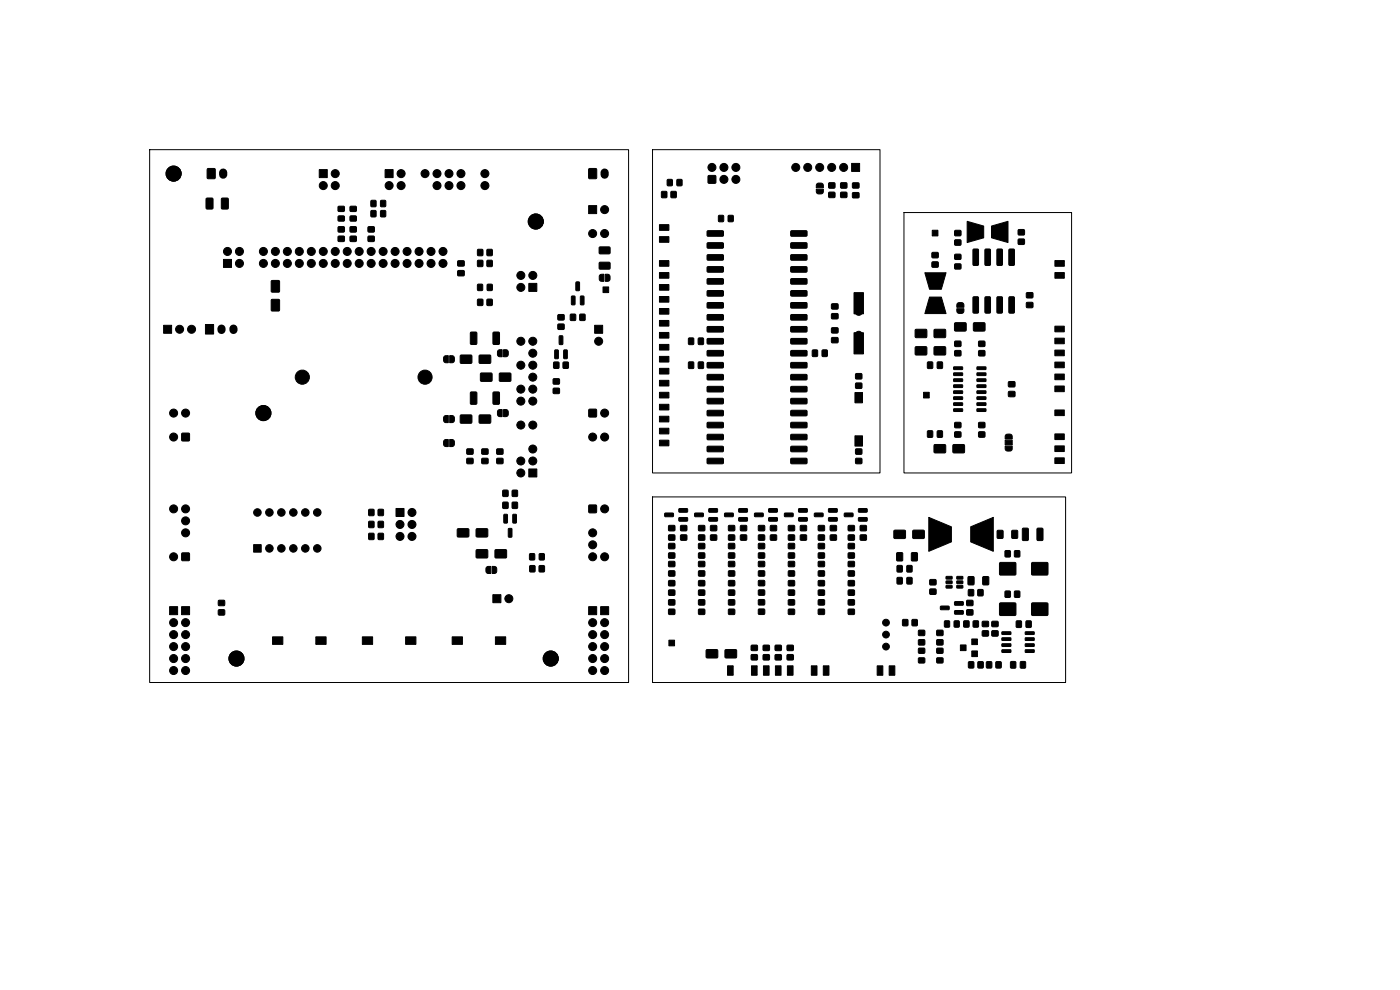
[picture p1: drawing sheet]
<svg xmlns="http://www.w3.org/2000/svg" width="297mm" height="210mm" viewBox="0 0 297 210" stroke-linecap="round" stroke-linejoin="round" font-family="sans-serif">
<g fill="#000" stroke="#000" stroke-width=".21">
<path d="M44 35.8h1.6v2.1h-1.6zM67.7 36h1.7v1.7h-1.7zM81.7 36h1.7v1.7h-1.7zM124.9 35.8h1.6v2.1h-1.6zM141.6 38.1h1v1.3h-1zM143.6 38.1h1v1.3h-1zM150.3 37.3h1.5v1.5h-1.5zM173.3 39l.4-.2 .7 .1 .3 .4v.5h-1.5zM175.8 38.8h1.3v1.1h-1.3zM178.4 38.8h1.2v1.1h-1.2zM180.7 34.7h1.7v1.7h-1.7zM180.9 38.8h1.3v1.1h-1.3z"/>
<path d="M43.8 42.1l1.1-.1 .3 .2v1.9l-.2 .2-1 .1-.3-.2zM47 42.1l1.2-.1 .2 .2v1.9l-.1 .2-1.1 .1-.2-.2zM47.4 55h1.7v1.7h-1.7zM71.8 50.1h1.2v1.1h-1.2zM71.8 48.1h1.2v1.1h-1.2zM71.8 45.9h1.2v1h-1.2zM71.8 43.8h1.2v1h-1.2zM74.3 45.9h1.3v1h-1.3zM74.3 43.8h1.3v1h-1.3zM74.3 50.1h1.3v1.1h-1.3zM74.3 48.1h1.3v1.1h-1.3zM78.1 50.1h1.3v1.1h-1.3z"/>
<path d="M78.1 48.1h1.3v1.1h-1.3zM78.7 42.6h1v1.2h-1zM78.7 44.7h1v1.3h-1zM80.8 42.6h1v1.2h-1zM80.8 44.7h1v1.3h-1zM97.1 57.4h1.3v1.1h-1.3zM97.1 55.4h1.3v1h-1.3zM101.3 55.3h1.1v1.2h-1.1zM101.3 52.9h1.1v1.3h-1.1zM103.3 55.3h1.1v1.2h-1.1zM103.3 52.9h1.1v1.3h-1.1zM124.9 43.6h1.7v1.7h-1.7z"/>
<path d="M127.3 58.3l.8-.1v1.5h-.6l-.3-.3-.1-.7zM128.4 58.2h.6l.3 .2 .1 .9-.3 .3-.7 .1zM127.2 52.4h2.1l.1 .2v1.1l-.2 .2-2-.1-.1-.2zM127.2 55.7l2.1-.1 .1 .3v1.1l-.2 .1h-2l-.1-.2zM139.9 47.7h2v1.2h-2zM139.9 50.2h2v1.2h-2zM139.9 55.3h2v1.2h-2zM139.9 57.8h2v1.2h-2zM140.4 40.6h1v1.3h-1zM142.4 40.6h1v1.3h-1zM152.5 45.7h1v1.3h-1zM150.1 49l3.2-.1 .2 .3v.8l-.3 .1h-3.1l-.1-.2z"/>
<path d="M150.1 51.5h3.2l.2 .2v.8l-.3 .2h-3.1l-.1-.3zM150.1 54.1l3.2-.1 .2 .3v.8l-.3 .1h-3.1l-.1-.2zM150.1 56.6h3.2l.2 .2v.8l-.3 .1h-3.1l-.1-.2zM154.5 45.7h1v1.3h-1zM167.8 56.6h3.3l.1 .2v.8l-.2 .1h-3.1l-.2-.2zM167.8 54.1l3.3-.1 .1 .3v.8l-.2 .1h-3.1l-.2-.2zM167.8 51.5h3.3l.1 .2v.8l-.2 .2h-3.1l-.2-.3zM167.8 49l3.3-.1 .1 .3v.8l-.2 .1h-3.1l-.2-.2zM173.2 40.1h1.5l-.1 .7-.3 .3h-.9l-.2-.4zM175.8 40.8h1.3v1.1h-1.3zM178.4 40.8h1.2v1.1h-1.2zM180.9 40.9h1.3v1h-1.3z"/>
<path d="M196.2 57.9h4.5l-1 3.5h-2.5zM197.8 48.8h1.2v1.2h-1.2zM197.7 53.6h1.3v1h-1.3zM197.7 55.6h1.3v1h-1.3zM202.6 48.9h1.2v1.1h-1.2zM202.6 50.9h1.2v1.1h-1.2zM202.6 54h1.2v1h-1.2zM202.6 56h1.2v1h-1.2zM205.2 46.9l3.5 1v2.5l-3.5 1zM206.5 52.9l.9-.1 .2 .2v3.1l-.2 .2h-.8l-.2-.1zM209 52.9l.9-.1 .2 .2v3.1l-.1 .2h-.8l-.2-.1zM211.5 52.9l.9-.1 .3 .2v3.1l-.2 .2h-.8l-.2-.1z"/>
<path d="M210.3 47.9l3.5-1v4.5l-3.5-1zM214.1 52.9l.9-.1 .2 .2v3.1l-.1 .2h-.8l-.3-.1zM216 50.7h1.3v1.1h-1.3zM216 48.7h1.3v1.1h-1.3zM223.8 57.8h2v1.2h-2zM223.8 55.3h2v1.2h-2zM34.7 69h1.7v1.7h-1.7zM43.6 68.8h1.7v2.1h-1.7zM57.6 63.6h1.6v2.3h-1.6zM57.6 59.6h1.6v2.3h-1.6zM94.3 75.6l.8-.2v1.6l-.6-.1-.3-.2-.1-.7zM95.4 75.4l.6 .1 .3 .2 .1 .9-.3 .3-.7 .1z"/>
<path d="M97.7 75.4h2.3v1.6h-2.3zM99.8 70.5l1.1-.1 .3 .2v2.2l-.2 .3h-1l-.2-.2zM101.7 75.4h2.3v1.6h-2.3zM102 79.2h2.3v1.6h-2.3zM101.3 60.3h1v1.3h-1zM101.3 63.5h1.1v1.3h-1.1zM103.4 60.3h1v1.3h-1zM103.3 63.5h1.1v1.3h-1.1zM104.6 70.5l1.1-.1 .3 .2v2.2l-.2 .3h-1l-.2-.2zM106 79.2h2.3v1.6h-2.3zM105.7 74.3l.8-.1v1.5h-.5l-.4-.2-.1-.8zM106.8 74.2h.6l.4 .2v.9l-.3 .3-.7 .1z"/>
<path d="M112.2 60.1h1.7v1.7h-1.7zM117.5 76.8h1v1.3h-1zM117.7 74.3l.6-.1 .1 .1 .1 1.6-.2 .2-.6-.1zM118.4 68.8h1.2v1h-1.2zM118.4 66.8h1.2v1h-1.2zM118.7 71.3l.5-.1 .2 .1v1.6l-.1 .2-.7-.1zM119.5 76.8h1v1.3h-1zM119.6 74.3l.6-.1 .1 .1 .1 1.6-.2 .2-.6-.1zM121.3 62.8h.5l.2 .1v1.6l-.1 .2-.7-.1zM121 66.7h1.1v1.2h-1.1zM122.2 59.8h.6l.1 .1 .1 1.6-.2 .2-.6-.1zM123.2 62.8h.5l.2 .1v1.6l-.1 .2-.7-.1z"/>
<path d="M123 66.7h1.1v1.2h-1.1zM126.2 69h1.6v1.7h-1.6zM127.9 60.9h1.2v1.2h-1.2zM139.9 60.4h2v1.2h-2zM139.9 62.9h2v1.2h-2zM139.9 65.4h2v1.2h-2zM139.9 68h2v1.2h-2zM139.9 70.5h2v1.2h-2zM139.9 73.1h2v1.2h-2zM139.9 75.6h2v1.2h-2zM139.9 78.1h2v1.2h-2zM146.1 76.8h1v1.3h-1z"/>
<path d="M146.1 71.7h1v1.3h-1zM148.2 76.8h1v1.3h-1zM148.2 71.7h1v1.3h-1zM150.1 59.2l3.2-.1 .2 .2v.8l-.3 .2h-3.1l-.1-.3zM150.1 61.7l3.2-.1 .2 .3v.8l-.3 .1h-3.1l-.1-.2zM150.1 64.2h3.2l.2 .2v.8l-.3 .2h-3.1l-.1-.3zM150.1 66.8l3.2-.1 .2 .3v.8l-.3 .1h-3.1l-.1-.2zM150.1 69.3h3.2l.2 .2v.8l-.3 .1h-3.1l-.1-.2zM150.1 71.9l3.2-.1 .2 .2v.8l-.3 .2h-3.1l-.1-.3zM150.1 74.4l3.2-.1 .2 .3v.8l-.3 .1h-3.1l-.1-.2zM150.1 76.9h3.2l.2 .2v.8l-.3 .2h-3.1l-.1-.3zM167.8 76.9h3.3l.1 .2v.8l-.2 .2h-3.1l-.2-.3z"/>
<path d="M167.8 74.4l3.3-.1 .1 .3v.8l-.2 .1h-3.1l-.2-.2zM167.8 71.9l3.3-.1 .1 .2v.8l-.2 .2h-3.1l-.2-.3zM167.8 69.3h3.3l.1 .2v.8l-.2 .1h-3.1l-.2-.2zM167.8 66.8l3.3-.1 .1 .3v.8l-.2 .1h-3.1l-.2-.2zM167.8 64.2h3.3l.1 .2v.8l-.2 .2h-3.1l-.2-.3zM167.8 61.7l3.3-.1 .1 .3v.8l-.2 .1h-3.1l-.2-.2zM167.8 59.2l3.3-.1 .1 .2v.8l-.2 .2h-3.1l-.2-.3zM172.4 74.3h1v1.3h-1zM174.4 74.3h1.1v1.3h-1.1zM176.4 66.6h1.3v1h-1.3zM176.4 64.5h1.3v1h-1.3zM176.4 69.6h1.3v1h-1.3z"/>
<path d="M176.4 71.6h1.3v1.1h-1.3zM181.2 70.6h2v4.5h-2zM181.2 62.1h2v4.5h-2zM194.2 69.9h2.4v1.7h-2.4zM194.2 73.6h2.4v1.6h-2.4zM196.8 76.8h1v1.3h-1zM198.9 76.8h1v1.3h-1zM198.2 69.9h2.4v1.7h-2.4zM198.2 73.6h2.4v1.6h-2.4zM197.2 63h2.5l1 3.5h-4.5zM202.6 68.5h2.3v1.7h-2.3zM203.1 64.4l.4-.2 .8 .1 .2 .3v.6h-1.5z"/>
<path d="M202.6 72.4h1.2v1.1h-1.2zM202.6 74.4h1.2v1.1h-1.2zM202.3 77.8h1.8l.1 .5-1.8 .1zM202.3 79.1h1.8l.1 .5-1.8 .1zM203 65.5h1.5l-.1 .7-.3 .3-.9-.1-.2-.3zM206.6 68.5h2.3v1.7h-2.3zM206.5 63l.9-.1 .2 .2v3.1l-.2 .2h-.8l-.2-.1zM207.6 72.4h1.3v1.1h-1.3zM207.6 74.4h1.3v1.1h-1.3zM207.3 79.1h1.8l.1 .5-1.9 .1zM207.3 77.8h1.8l.1 .5-1.9 .1zM209 63l.9-.1 .2 .2v3.1l-.1 .2h-.8l-.2-.1z"/>
<path d="M211.5 63l.9-.1 .3 .2v3.1l-.2 .2h-.8l-.2-.1zM214.1 63l.9-.1 .2 .2v3.1l-.1 .2h-.8l-.3-.1zM217.8 64.2h1.3v1h-1.3zM217.8 62.1h1.3v1h-1.3zM223.8 79.3h2v1.2h-2zM223.8 76.8h2v1.2h-2zM223.8 74.3h2v1.2h-2zM223.8 71.7h2v1.2h-2zM223.8 69.2h2v1.2h-2zM38.6 91.9h1.5v1.6h-1.5zM94.3 93.4l.8-.2v1.5h-.6l-.3-.2-.1-.8zM94.3 88.3l.8-.2v1.6l-.6-.1-.3-.2-.1-.7z"/>
<path d="M95.4 93.2h.6l.3 .3 .1 .9-.3 .3h-.7zM95.4 88.1l.6 .1 .3 .2 .1 .9-.3 .3-.7 .1zM97.7 88.1h2.3v1.6h-2.3zM99.8 83.2l1.1-.1 .3 .2v2.2l-.2 .3h-1l-.2-.2zM99.1 95.3h1.2v1h-1.2zM99.1 97.3h1.2v1h-1.2zM101.7 88.1h2.3v1.6h-2.3zM102.2 95.3h1.3v1h-1.3zM102.2 97.3h1.3v1h-1.3zM104.6 83.2l1.1-.1 .3 .2v2.2l-.2 .3h-1l-.2-.2zM105.4 95.3h1.3v1h-1.3zM105.4 97.3h1.3v1h-1.3z"/>
<path d="M105.7 87l.8-.1v1.5h-.5l-.4-.2-.1-.8zM106.8 86.9h.6l.4 .2v.9l-.3 .3-.7 .1zM112.2 99.5h1.7v1.7h-1.7zM117.4 82.4h1.2v1h-1.2zM117.4 80.4h1.2v1h-1.2zM125 86.9h1.5v1.5h-1.5zM139.9 80.7h2v1.2h-2zM139.9 83.2h2v1.2h-2zM139.9 85.8h2v1.2h-2zM139.9 88.3h2v1.2h-2zM139.9 90.8h2v1.2h-2zM139.9 93.4h2v1.2h-2z"/>
<path d="M150.1 79.5l3.2-.1 .2 .3v.8l-.3 .1h-3.1l-.1-.2zM150.1 82h3.2l.2 .2v.8l-.3 .1h-3.1l-.1-.2zM150.1 84.6l3.2-.1 .2 .2v.8l-.3 .2h-3.1l-.1-.3zM150.1 87.1l3.2-.1 .2 .3v.8l-.3 .1h-3.1l-.1-.2zM150.1 89.6h3.2l.2 .2v.8l-.3 .2h-3.1l-.1-.3zM150.1 92.2l3.2-.1 .2 .3v.8l-.3 .1h-3.1l-.1-.2zM150.1 94.7h3.2l.2 .2v.8l-.3 .1h-3.1l-.1-.2zM150.1 97.3l3.2-.1 .2 .2v.8l-.3 .2h-3.1l-.1-.3zM167.8 97.3l3.3-.1 .1 .2v.8l-.2 .2h-3.1l-.2-.3zM167.8 94.7h3.3l.1 .2v.8l-.2 .1h-3.1l-.2-.2zM167.8 92.2l3.3-.1 .1 .3v.8l-.2 .1h-3.1l-.2-.2zM167.8 89.6h3.3l.1 .2v.8l-.2 .2h-3.1l-.2-.3z"/>
<path d="M167.8 87.1l3.3-.1 .1 .3v.8l-.2 .1h-3.1l-.2-.2zM167.8 84.6l3.3-.1 .1 .2v.8l-.2 .2h-3.1l-.2-.3zM167.8 82h3.3l.1 .2v.8l-.2 .1h-3.1l-.2-.2zM167.8 79.5l3.3-.1 .1 .3v.8l-.2 .1h-3.1l-.2-.2zM181.4 83.3h1.6v2.1h-1.6zM181.4 92.4h1.6v2.2h-1.6zM181.5 97.3h1.3v1h-1.3zM181.5 95.3h1.3v1h-1.3zM181.5 81.3h1.3v1h-1.3zM181.5 79.3h1.3v1h-1.3zM195.9 83.2h1.2v1.2h-1.2zM196.8 91.4h1v1.3h-1z"/>
<path d="M198.2 94.4h2.4v1.6h-2.4zM198.9 91.4h1v1.3h-1zM202.2 94.4h2.4v1.6h-2.4zM202.6 91.6h1.2v1.1h-1.2zM202.6 89.6h1.2v1.1h-1.2zM202.3 80.4h1.8l.1 .5h-1.8zM202.3 81.7l1.8-.1 .1 .5-1.8 .1zM202.3 82.9h1.8l.1 .5-1.8 .1zM202.3 84.2h1.8l.1 .5h-1.8zM202.3 85.5l1.8-.1 .1 .5-1.8 .1zM202.3 86.7h1.8l.1 .5-1.8 .1zM207.6 91.6h1.3v1.1h-1.3z"/>
<path d="M207.6 89.6h1.3v1.1h-1.3zM207.3 86.7h1.8l.1 .5-1.9 .1zM207.3 85.5l1.8-.1 .1 .5-1.9 .1zM207.3 84.2h1.8l.1 .5h-1.9zM207.3 82.9h1.8l.1 .5-1.9 .1zM207.3 81.7l1.8-.1 .1 .5-1.9 .1zM207.3 80.4h1.8l.1 .5h-1.9zM213.4 92.3l.3-.2 .8 .1 .2 .3v.6h-1.5zM213.2 93.4h1.5v1h-1.5zM214 83.1h1.3v1h-1.3zM214 81h1.3v1h-1.3zM213.2 94.6h1.5v.8l-.3 .3-.9-.1-.3-.3z"/>
<path d="M223.8 97.1h2v1.2h-2zM223.8 94.6h2v1.2h-2zM223.8 92h2v1.2h-2zM223.8 87h2v1.2h-2zM223.8 81.9h2v1.2h-2zM38.6 117.3h1.5v1.6h-1.5zM53.8 115.5h1.6v1.6h-1.6zM78.3 110.6h1v1.3h-1zM78.3 108.1h1v1.2h-1zM78.3 113.2h1v1.2h-1zM80.3 110.6h1v1.3h-1zM80.3 108.1h1v1.2h-1z"/>
<path d="M80.3 113.2h1v1.2h-1zM84 107.9h1.7v1.7h-1.7zM97.1 112.2h2.3v1.7h-2.3zM101.1 112.2h2.3v1.7h-2.3zM101.1 116.6h2.3v1.7h-2.3zM106.9 109.1h.6l.2 .1v1.6l-.2 .2-.6-.1zM105.1 116.6h2.3v1.7h-2.3zM106.7 104h1v1.3h-1zM106.7 106.6h1v1.2h-1zM107.9 112.1h.5l.2 .1v1.6l-.1 .2-.7-.1zM108.8 109.1h.6l.2 .1v1.6l-.2 .2-.6-.1zM108.7 104h1v1.3h-1z"/>
<path d="M108.7 106.6h1v1.2h-1zM112.4 117.5h1v1.2h-1zM114.4 117.5h1v1.2h-1zM125 107.2h1.5v1.5h-1.5zM141.9 117.3h1.2v1.1h-1.2zM141.9 115.3h1.2v1.1h-1.2zM141.9 113.5h1.2v1.1h-1.2zM141.9 111.5h1.2v1.1h-1.2zM141 108.9l1.8-.1 .1 .7-.2 .1h-1.6l-.1-.2zM144.4 111.5h1.3v1.1h-1.3zM144.4 113.5h1.3v1.1h-1.3zM144 109.8h1.8l.1 .6-.2 .2h-1.6l-.1-.2z"/>
<path d="M144 107.9h1.8l.1 .6-.2 .2h-1.6l-.1-.2zM148.2 117.3h1.3v1.1h-1.3zM148.2 115.3h1.3v1.1h-1.3zM148.2 113.5h1.3v1.1h-1.3zM148.2 111.5h1.3v1.1h-1.3zM147.4 108.9l1.7-.1 .1 .7-.2 .1h-1.5l-.2-.2zM150.8 111.5h1.2v1.1h-1.2zM150.8 113.5h1.2v1.1h-1.2zM150.4 109.8h1.7l.1 .6-.2 .2h-1.5l-.2-.2zM150.4 107.9h1.7l.1 .6-.2 .2h-1.5l-.2-.2zM154.6 113.5h1.2v1.1h-1.2zM154.6 111.5h1.2v1.1h-1.2z"/>
<path d="M154.6 117.3h1.2v1.1h-1.2zM154.6 115.3h1.2v1.1h-1.2zM153.7 108.9l1.8-.1 .1 .7-.2 .1h-1.6l-.1-.2zM157.1 111.5h1.3v1.1h-1.3zM157.1 113.5h1.3v1.1h-1.3zM156.7 109.8h1.8l.1 .6-.2 .2h-1.6l-.1-.2zM156.7 107.9h1.8l.1 .6-.2 .2h-1.6l-.1-.2zM160.9 117.3h1.3v1.1h-1.3zM160.9 115.3h1.3v1.1h-1.3zM160.9 113.5h1.3v1.1h-1.3zM160.9 111.5h1.3v1.1h-1.3zM160.1 108.9l1.7-.1 .1 .7-.2 .1h-1.5l-.2-.2z"/>
<path d="M163.5 111.5h1.2v1.1h-1.2zM163.5 113.5h1.2v1.1h-1.2zM163.1 109.8h1.7l.1 .6-.2 .2h-1.5l-.2-.2zM163.1 107.9h1.7l.1 .6-.2 .2h-1.5l-.2-.2zM167.3 113.5h1.2v1.1h-1.2zM167.3 111.5h1.2v1.1h-1.2zM167.3 117.3h1.2v1.1h-1.2zM167.3 115.3h1.2v1.1h-1.2zM166.4 108.9l1.8-.1 .1 .7-.2 .1h-1.6l-.1-.2zM169.8 111.5h1.3v1.1h-1.3zM169.8 113.5h1.3v1.1h-1.3zM169.4 109.8h1.8l.1 .6-.2 .2h-1.6l-.1-.2z"/>
<path d="M169.4 107.9h1.8l.1 .6-.2 .2h-1.6l-.1-.2zM173.6 117.3h1.3v1.1h-1.3zM173.6 115.3h1.3v1.1h-1.3zM173.6 113.5h1.3v1.1h-1.3zM173.6 111.5h1.3v1.1h-1.3zM172.8 108.9l1.7-.1 .1 .7-.2 .1h-1.5l-.2-.2zM176.2 111.5h1.2v1.1h-1.2zM176.2 113.5h1.2v1.1h-1.2zM175.8 109.8h1.7l.1 .6-.2 .2h-1.5l-.2-.2zM175.8 107.9h1.7l.1 .6-.2 .2h-1.5l-.2-.2zM180 113.5h1.2v1.1h-1.2zM180 111.5h1.2v1.1h-1.2z"/>
<path d="M180 117.3h1.2v1.1h-1.2zM180 115.3h1.2v1.1h-1.2zM179.1 108.9l1.8-.1 .1 .7-.2 .1h-1.6l-.1-.2zM182.5 113.5h1.3v1.1h-1.3zM182.5 111.5h1.3v1.1h-1.3zM182.1 109.8h1.8l.1 .6-.2 .2h-1.6l-.1-.2zM182.1 107.9h1.8l.1 .6-.2 .2h-1.6l-.1-.2zM189.7 112.5h2.3v1.7h-2.3zM190.3 117.3h1.1v1.6h-1.1zM193.4 117.3h1.2v1.6h-1.2zM193.7 112.5h2.3v1.7h-2.3zM197 109.8l4.8 2v3.1l-4.8 2z"/>
<path d="M205.9 111.8l4.8-2v7.1l-4.8-2zM212.1 119.4h3.4v2.5h-3.4zM211.6 112.5h1.1v1.7h-1.1zM213.3 116.8h1v1.3h-1zM214.7 112.5h1.1v1.7h-1.1zM215.3 116.8h1v1.3h-1zM216.9 112.1l1-.1 .3 .2v2.2l-.2 .3h-.9l-.2-.2zM218.9 119.4h3.4v2.5h-3.4zM220 112.1l1-.1 .3 .2v2.2l-.2 .3h-.9l-.2-.2zM36 128.7h1.7v1.7h-1.7zM38.5 128.7h1.7v1.7h-1.7zM46.4 127.4h1.2v1h-1.2z"/>
<path d="M46.4 129.4h1.2v1h-1.2zM57.8 135.1h2.2v1.6h-2.2zM67 135.1h2.2v1.6h-2.2zM76.9 135.1h2.1v1.6h-2.1zM86.1 135.1h2.1v1.6h-2.1zM95.9 135.1h2.2v1.6h-2.2zM103.3 120.3l.8-.1v1.5l-.6-.1-.3-.2-.1-.7zM104.4 120.2h.6l.3 .2 .1 .9-.3 .3-.7 .1zM105.1 135.1h2.2v1.6h-2.2zM104.6 126.2h1.7v1.6h-1.7zM112.4 120h1.1v1.3h-1.1zM114.4 120h1.1v1.3h-1.1z"/>
<path d="M124.9 128.7h1.7v1.7h-1.7zM127.4 128.7h1.7v1.7h-1.7zM141.9 135.8h1.2v1.2h-1.2zM141.9 121.1h1.2v1.1h-1.2zM141.9 119.1h1.2v1.1h-1.2zM141.9 127.3h1.2v1h-1.2zM141.9 129.3h1.2v1h-1.2zM141.9 123.2h1.2v1h-1.2zM141.9 125.2h1.2v1h-1.2zM148.2 121.1h1.3v1.1h-1.3zM148.2 119.1h1.3v1.1h-1.3zM148.2 123.2h1.3v1h-1.3z"/>
<path d="M148.2 125.2h1.3v1h-1.3zM148.2 127.3h1.3v1h-1.3zM148.2 129.3h1.3v1h-1.3zM149.9 137.9h2.3v1.6h-2.3zM153.9 137.9h2.3v1.6h-2.3zM154.6 121.1h1.2v1.1h-1.2zM154.6 119.1h1.2v1.1h-1.2zM154.6 123.2h1.2v1h-1.2zM154.6 125.2h1.2v1h-1.2zM154.6 127.3h1.2v1h-1.2zM154.6 129.3h1.2v1h-1.2zM159.4 136.9h1.2v1.1h-1.2z"/>
<path d="M160.9 121.1h1.3v1.1h-1.3zM160.9 119.1h1.3v1.1h-1.3zM160.9 123.2h1.3v1h-1.3zM160.9 125.2h1.3v1h-1.3zM160.9 127.2h1.3v1.1h-1.3zM160.9 129.2h1.3v1.1h-1.3zM161.9 136.9h1.3v1.1h-1.3zM164.5 136.9h1.2v1.1h-1.2zM167.3 121.1h1.2v1.1h-1.2zM167.3 119.1h1.2v1.1h-1.2zM167 136.9h1.3v1.1h-1.3zM167 138.9h1.3v1.1h-1.3z"/>
<path d="M167.3 123.2h1.2v1h-1.2zM167.3 125.2h1.2v1h-1.2zM167.3 127.3h1.2v1h-1.2zM167.3 129.3h1.2v1h-1.2zM173.6 121.1h1.3v1.1h-1.3zM173.6 119.1h1.3v1.1h-1.3zM173.6 127.3h1.3v1h-1.3zM173.6 129.3h1.3v1h-1.3zM173.6 123.2h1.3v1h-1.3zM173.6 125.2h1.3v1h-1.3zM180 121.1h1.2v1.1h-1.2zM180 119.1h1.2v1.1h-1.2z"/>
<path d="M180 123.2h1.2v1h-1.2zM180 125.2h1.2v1h-1.2zM180 127.3h1.2v1h-1.2zM180 129.3h1.2v1h-1.2zM190.3 122.5h1.1v1.3h-1.1zM190.3 120h1.1v1.3h-1.1zM191.5 131.5h1.1v1.2h-1.1zM192.4 122.5h1v1.3h-1zM192.4 120h1v1.3h-1zM193.5 131.5h1.1v1.2h-1.1zM194.9 137.5h1.2v1h-1.2zM194.9 133.7h1.2v1.1h-1.2z"/>
<path d="M194.9 135.7h1.2v1.1h-1.2zM197.3 125h1.2v1h-1.2zM197.3 123h1.2v1h-1.2zM198.8 137.5h1.2v1h-1.2zM198.8 133.7h1.2v1.1h-1.2zM198.8 135.7h1.2v1.1h-1.2zM200.4 131.7h1v1.3h-1zM200.7 122.3h1.2l.1 .5h-1.2zM200.7 123.3l1.2-.1 .1 .5-1.2 .1zM200.7 124.2h1.2l.1 .5h-1.2zM199.5 128.6h1.8l.1 .6-.2 .2-1.6-.1-.1-.1zM202.5 131.7h1v1.3h-1z"/>
<path d="M203 124.2h1.2l.1 .5h-1.3zM203 123.3l1.2-.1 .1 .5-1.3 .1zM203 122.3h1.2l.1 .5h-1.3zM203.7 136.8h1.2v1.2h-1.2zM202.5 129.6l1.8-.1 .1 .7-.2 .1h-1.6l-.1-.2zM202.5 127.7l1.8-.1 .1 .7-.2 .1h-1.6l-.1-.2zM205.1 129.4h1.3v1h-1.3zM205.1 127.4h1.3v1h-1.3zM205.4 122.4h1.2v1.6h-1.2zM205.5 125.1h1v1.3h-1zM204.5 131.7h1v1.3h-1zM206.2 138.1h1.2v1.2h-1.2z"/>
<path d="M206.2 135.5h1.2v1.2h-1.2zM207.5 125.1h1v1.3h-1zM206.5 131.7h1v1.3h-1zM208.5 122.4h1.2v1.6h-1.2zM208.4 131.8h1.3v1.1h-1.3zM208.4 133.8h1.3v1.1h-1.3zM210.4 133.8h1.3v1.1h-1.3zM210.4 131.8h1.3v1.1h-1.3zM212.1 127.9h3.4v2.6h-3.4zM212.6 134h1.8l.1 .5-1.9 .1zM212.6 135.3h1.8l.1 .5-1.9 .1zM212.6 136.6h1.8l.1 .5h-1.9z"/>
<path d="M212.6 137.9l1.8-.1 .1 .5-1.9 .1zM213.3 125.4h1v1.3h-1zM215.6 131.7h1.1v1.4h-1.1zM215.3 125.4h1v1.3h-1zM217.5 137.9l1.8-.1 .1 .5-1.8 .1zM217.5 136.6h1.8l.1 .5h-1.8zM217.5 135.3h1.8l.1 .5-1.8 .1zM217.5 134h1.8l.1 .5-1.8 .1zM217.7 131.7h1v1.4h-1zM218.9 127.9h3.4v2.6h-3.4zM154.3 141.2h1.2v2h-1.2zM159.4 141.2h1.2v2h-1.2z"/>
<path d="M159.4 138.9h1.2v1.1h-1.2zM162 141.2h1.2v2h-1.2zM161.9 138.9h1.3v1.1h-1.3zM164.5 141.2h1.2v2h-1.2zM164.5 138.9h1.2v1.1h-1.2zM167 141.2h1.2v2h-1.2zM172.1 141.2h1.2v2h-1.2zM174.7 141.2h1.2v2h-1.2zM186.1 141.2h1.2v2h-1.2zM188.6 141.2h1.2v2h-1.2zM194.9 139.6h1.2v1h-1.2zM198.8 139.6h1.2v1h-1.2z"/>
<path d="M205.5 140.4h1v1.3h-1zM207.5 140.4h1v1.3h-1zM209.3 140.4h1.1v1.3h-1.1zM211.3 140.4h1.1v1.3h-1.1zM214.4 140.4h1.1v1.3h-1.1zM216.5 140.4h1v1.3h-1z"/>
<circle cx="36.8" cy="36.8" r="1.6"/>
<circle cx="44.8" cy="36.8" r=".6"/>
<circle cx="47.3" cy="36.8" r=".6"/>
<circle cx="68.6" cy="36.8" r=".5"/>
<circle cx="68.6" cy="39.4" r=".5"/>
<circle cx="68.6" cy="39.4" r=".85"/>
<circle cx="71.1" cy="39.4" r=".5"/>
<circle cx="71.1" cy="36.8" r=".5"/>
<circle cx="71.1" cy="39.4" r=".85"/>
<circle cx="71.1" cy="36.8" r=".85"/>
<circle cx="82.5" cy="36.8" r=".5"/>
<circle cx="82.5" cy="39.4" r=".5"/>
<circle cx="82.5" cy="39.4" r=".85"/>
<circle cx="85.1" cy="39.4" r=".5"/>
<circle cx="85.1" cy="36.8" r=".5"/>
<circle cx="85.1" cy="36.8" r=".85"/>
<circle cx="85.1" cy="39.4" r=".85"/>
<circle cx="90.2" cy="36.8" r=".5"/>
<circle cx="90.2" cy="36.8" r=".85"/>
<circle cx="92.7" cy="39.4" r=".5"/>
<circle cx="92.7" cy="36.8" r=".5"/>
<circle cx="92.7" cy="39.4" r=".85"/>
<circle cx="92.7" cy="36.8" r=".85"/>
<circle cx="95.2" cy="39.4" r=".5"/>
<circle cx="95.2" cy="36.8" r=".5"/>
<circle cx="95.2" cy="39.4" r=".85"/>
<circle cx="95.2" cy="36.8" r=".85"/>
<circle cx="97.8" cy="36.8" r=".5"/>
<circle cx="97.8" cy="39.4" r=".5"/>
<circle cx="97.8" cy="39.4" r=".85"/>
<circle cx="97.8" cy="36.8" r=".85"/>
<circle cx="102.9" cy="39.4" r=".5"/>
<circle cx="102.9" cy="36.8" r=".5"/>
<circle cx="102.9" cy="36.8" r=".85"/>
<circle cx="102.9" cy="39.4" r=".85"/>
<circle cx="125.7" cy="36.8" r=".6"/>
<circle cx="128.3" cy="36.8" r=".6"/>
<circle cx="151" cy="35.5" r=".5"/>
<circle cx="151" cy="38.1" r=".5"/>
<circle cx="151" cy="35.5" r=".85"/>
<circle cx="153.6" cy="38.1" r=".5"/>
<circle cx="153.6" cy="35.5" r=".5"/>
<circle cx="153.6" cy="35.5" r=".85"/>
<circle cx="153.6" cy="38.1" r=".85"/>
<circle cx="156.1" cy="38.1" r=".5"/>
<circle cx="156.1" cy="35.5" r=".5"/>
<circle cx="156.1" cy="35.5" r=".85"/>
<circle cx="156.1" cy="38.1" r=".85"/>
<circle cx="168.8" cy="35.5" r=".5"/>
<circle cx="168.8" cy="35.5" r=".85"/>
<circle cx="171.4" cy="35.5" r=".5"/>
<circle cx="171.4" cy="35.5" r=".85"/>
<circle cx="173.9" cy="35.5" r=".5"/>
<circle cx="173.9" cy="35.5" r=".85"/>
<circle cx="176.4" cy="35.5" r=".5"/>
<circle cx="176.4" cy="35.5" r=".85"/>
<circle cx="179" cy="35.5" r=".5"/>
<circle cx="179" cy="35.5" r=".85"/>
<circle cx="181.5" cy="35.5" r=".5"/>
<circle cx="48.3" cy="53.3" r=".5"/>
<circle cx="48.3" cy="55.9" r=".5"/>
<circle cx="48.3" cy="53.3" r=".85"/>
<circle cx="50.8" cy="53.3" r=".5"/>
<circle cx="50.8" cy="55.9" r=".5"/>
<circle cx="50.8" cy="55.9" r=".85"/>
<circle cx="50.8" cy="53.3" r=".85"/>
<circle cx="55.9" cy="55.9" r=".5"/>
<circle cx="55.9" cy="53.3" r=".5"/>
<circle cx="55.9" cy="53.3" r=".85"/>
<circle cx="55.9" cy="55.9" r=".85"/>
<circle cx="58.4" cy="53.3" r=".5"/>
<circle cx="58.4" cy="55.9" r=".5"/>
<circle cx="58.4" cy="53.3" r=".85"/>
<circle cx="58.4" cy="55.9" r=".85"/>
<circle cx="61" cy="53.3" r=".5"/>
<circle cx="61" cy="55.9" r=".5"/>
<circle cx="61" cy="53.3" r=".85"/>
<circle cx="61" cy="55.9" r=".85"/>
<circle cx="63.5" cy="55.9" r=".5"/>
<circle cx="63.5" cy="53.3" r=".5"/>
<circle cx="63.5" cy="53.3" r=".85"/>
<circle cx="63.5" cy="55.9" r=".85"/>
<circle cx="66" cy="53.3" r=".5"/>
<circle cx="66" cy="55.9" r=".5"/>
<circle cx="66" cy="55.9" r=".85"/>
<circle cx="66" cy="53.3" r=".85"/>
<circle cx="68.6" cy="55.9" r=".5"/>
<circle cx="68.6" cy="53.3" r=".5"/>
<circle cx="68.6" cy="55.9" r=".85"/>
<circle cx="68.6" cy="53.3" r=".85"/>
<circle cx="71.1" cy="55.9" r=".5"/>
<circle cx="71.1" cy="53.3" r=".5"/>
<circle cx="71.1" cy="53.3" r=".85"/>
<circle cx="71.1" cy="55.9" r=".85"/>
<circle cx="73.7" cy="53.3" r=".5"/>
<circle cx="73.7" cy="55.9" r=".5"/>
<circle cx="73.7" cy="55.9" r=".85"/>
<circle cx="73.7" cy="53.3" r=".85"/>
<circle cx="76.2" cy="55.9" r=".5"/>
<circle cx="76.2" cy="53.3" r=".5"/>
<circle cx="76.2" cy="53.3" r=".85"/>
<circle cx="76.2" cy="55.9" r=".85"/>
<circle cx="78.7" cy="55.9" r=".5"/>
<circle cx="78.7" cy="53.3" r=".5"/>
<circle cx="78.7" cy="53.3" r=".85"/>
<circle cx="78.7" cy="55.9" r=".85"/>
<circle cx="81.3" cy="55.9" r=".5"/>
<circle cx="81.3" cy="53.3" r=".5"/>
<circle cx="81.3" cy="53.3" r=".85"/>
<circle cx="81.3" cy="55.9" r=".85"/>
<circle cx="83.8" cy="55.9" r=".5"/>
<circle cx="83.8" cy="53.3" r=".5"/>
<circle cx="83.8" cy="55.9" r=".85"/>
<circle cx="83.8" cy="53.3" r=".85"/>
<circle cx="86.4" cy="53.3" r=".5"/>
<circle cx="86.4" cy="55.9" r=".5"/>
<circle cx="86.4" cy="53.3" r=".85"/>
<circle cx="86.4" cy="55.9" r=".85"/>
<circle cx="88.9" cy="55.9" r=".5"/>
<circle cx="88.9" cy="53.3" r=".5"/>
<circle cx="88.9" cy="53.3" r=".85"/>
<circle cx="88.9" cy="55.9" r=".85"/>
<circle cx="91.4" cy="55.9" r=".5"/>
<circle cx="91.4" cy="53.3" r=".5"/>
<circle cx="91.4" cy="53.3" r=".85"/>
<circle cx="91.4" cy="55.9" r=".85"/>
<circle cx="94" cy="55.9" r=".5"/>
<circle cx="94" cy="53.3" r=".5"/>
<circle cx="94" cy="55.9" r=".85"/>
<circle cx="94" cy="53.3" r=".85"/>
<circle cx="110.5" cy="58.4" r=".85"/>
<circle cx="110.5" cy="58.4" r=".5"/>
<circle cx="113" cy="58.4" r=".85"/>
<circle cx="113" cy="58.4" r=".5"/>
<circle cx="113.7" cy="47" r="1.6"/>
<circle cx="125.7" cy="49.5" r=".85"/>
<circle cx="125.7" cy="44.5" r=".5"/>
<circle cx="125.7" cy="49.5" r=".5"/>
<circle cx="128.3" cy="44.5" r=".85"/>
<circle cx="128.3" cy="49.5" r=".85"/>
<circle cx="128.3" cy="44.5" r=".5"/>
<circle cx="128.3" cy="49.5" r=".5"/>
<circle cx="198.4" cy="49.4" r=".4"/>
<circle cx="35.6" cy="69.9" r=".5"/>
<circle cx="38.1" cy="69.9" r=".5"/>
<circle cx="38.1" cy="69.8" r=".85"/>
<circle cx="40.6" cy="69.9" r=".5"/>
<circle cx="40.6" cy="69.8" r=".85"/>
<circle cx="44.4" cy="69.9" r=".51"/>
<circle cx="47" cy="69.9" r=".51"/>
<circle cx="49.5" cy="69.9" r=".51"/>
<circle cx="110.5" cy="77.5" r=".5"/>
<circle cx="110.5" cy="72.4" r=".5"/>
<circle cx="110.5" cy="72.4" r=".85"/>
<circle cx="110.5" cy="77.5" r=".85"/>
<circle cx="110.5" cy="61" r=".85"/>
<circle cx="110.5" cy="61" r=".5"/>
<circle cx="113" cy="74.9" r=".5"/>
<circle cx="113" cy="77.5" r=".5"/>
<circle cx="113" cy="72.4" r=".5"/>
<circle cx="113" cy="72.4" r=".85"/>
<circle cx="113" cy="77.5" r=".85"/>
<circle cx="113" cy="74.9" r=".85"/>
<circle cx="113" cy="61" r=".5"/>
<circle cx="127" cy="72.4" r=".5"/>
<circle cx="127" cy="69.9" r=".5"/>
<circle cx="127" cy="72.4" r=".85"/>
<circle cx="128.5" cy="61.5" r=".4"/>
<circle cx="182.2" cy="71" r=".4"/>
<circle cx="182.2" cy="71" r=".75"/>
<circle cx="182.2" cy="66.1" r=".75"/>
<circle cx="182.2" cy="66.1" r=".4"/>
<circle cx="36.8" cy="92.7" r=".5"/>
<circle cx="36.8" cy="87.6" r=".5"/>
<circle cx="36.8" cy="87.6" r=".85"/>
<circle cx="36.8" cy="92.7" r=".85"/>
<circle cx="39.4" cy="92.7" r=".5"/>
<circle cx="39.4" cy="87.6" r=".5"/>
<circle cx="39.4" cy="87.6" r=".85"/>
<circle cx="55.9" cy="87.6" r="1.6"/>
<circle cx="64.1" cy="80" r="1"/>
<circle cx="64.1" cy="80" r="1.5"/>
<circle cx="90.2" cy="80" r="1"/>
<circle cx="90.2" cy="80" r="1.5"/>
<circle cx="110.5" cy="90.2" r=".5"/>
<circle cx="110.5" cy="82.6" r=".5"/>
<circle cx="110.5" cy="85.1" r=".5"/>
<circle cx="110.5" cy="97.8" r=".5"/>
<circle cx="110.5" cy="97.8" r=".85"/>
<circle cx="110.5" cy="90.2" r=".85"/>
<circle cx="110.5" cy="82.5" r=".85"/>
<circle cx="110.5" cy="85.1" r=".85"/>
<circle cx="113" cy="97.8" r=".5"/>
<circle cx="113" cy="90.2" r=".5"/>
<circle cx="113" cy="85.1" r=".5"/>
<circle cx="113" cy="80" r=".5"/>
<circle cx="113" cy="95.3" r=".5"/>
<circle cx="113" cy="82.6" r=".5"/>
<circle cx="113" cy="90.2" r=".85"/>
<circle cx="113" cy="82.5" r=".85"/>
<circle cx="113" cy="80" r=".85"/>
<circle cx="113" cy="97.8" r=".85"/>
<circle cx="113" cy="95.2" r=".85"/>
<circle cx="113" cy="85.1" r=".85"/>
<circle cx="125.7" cy="92.7" r=".5"/>
<circle cx="125.7" cy="87.6" r=".5"/>
<circle cx="125.7" cy="92.7" r=".85"/>
<circle cx="128.3" cy="87.6" r=".5"/>
<circle cx="128.3" cy="92.7" r=".5"/>
<circle cx="128.3" cy="92.7" r=".85"/>
<circle cx="128.3" cy="87.6" r=".85"/>
<circle cx="196.5" cy="83.8" r=".4"/>
<circle cx="36.8" cy="118.1" r=".5"/>
<circle cx="36.8" cy="108" r=".5"/>
<circle cx="36.8" cy="118.1" r=".85"/>
<circle cx="36.8" cy="107.9" r=".85"/>
<circle cx="39.4" cy="118.1" r=".5"/>
<circle cx="39.4" cy="110.5" r=".5"/>
<circle cx="39.4" cy="108" r=".5"/>
<circle cx="39.4" cy="113" r=".5"/>
<circle cx="39.4" cy="107.9" r=".85"/>
<circle cx="39.4" cy="110.5" r=".85"/>
<circle cx="39.4" cy="113" r=".85"/>
<circle cx="54.6" cy="108.7" r=".8"/>
<circle cx="54.6" cy="116.3" r=".4"/>
<circle cx="54.6" cy="108.7" r=".4"/>
<circle cx="57.1" cy="116.3" r=".8"/>
<circle cx="57.1" cy="108.7" r=".8"/>
<circle cx="57.1" cy="108.7" r=".4"/>
<circle cx="57.1" cy="116.3" r=".4"/>
<circle cx="59.7" cy="108.7" r=".8"/>
<circle cx="59.7" cy="116.3" r=".8"/>
<circle cx="59.7" cy="108.7" r=".4"/>
<circle cx="59.7" cy="116.3" r=".4"/>
<circle cx="62.2" cy="116.3" r=".8"/>
<circle cx="62.2" cy="108.7" r=".8"/>
<circle cx="62.2" cy="116.3" r=".4"/>
<circle cx="62.2" cy="108.7" r=".4"/>
<circle cx="64.8" cy="116.3" r=".8"/>
<circle cx="64.8" cy="108.7" r=".8"/>
<circle cx="64.8" cy="116.3" r=".4"/>
<circle cx="64.8" cy="108.7" r=".4"/>
<circle cx="67.3" cy="116.3" r=".8"/>
<circle cx="67.3" cy="108.7" r=".8"/>
<circle cx="67.3" cy="108.7" r=".4"/>
<circle cx="67.3" cy="116.3" r=".4"/>
<circle cx="84.9" cy="111.3" r=".85"/>
<circle cx="84.9" cy="113.8" r=".85"/>
<circle cx="84.9" cy="111.3" r=".5"/>
<circle cx="84.9" cy="108.7" r=".5"/>
<circle cx="84.9" cy="113.8" r=".5"/>
<circle cx="87.4" cy="111.3" r=".85"/>
<circle cx="87.4" cy="113.8" r=".85"/>
<circle cx="87.4" cy="108.7" r=".85"/>
<circle cx="87.4" cy="111.3" r=".5"/>
<circle cx="87.4" cy="108.7" r=".5"/>
<circle cx="87.4" cy="113.8" r=".5"/>
<circle cx="110.5" cy="100.3" r=".5"/>
<circle cx="110.5" cy="100.3" r=".85"/>
<circle cx="113" cy="100.3" r=".5"/>
<circle cx="125.7" cy="115.6" r=".5"/>
<circle cx="125.7" cy="108" r=".5"/>
<circle cx="125.7" cy="118.1" r=".5"/>
<circle cx="125.7" cy="113" r=".5"/>
<circle cx="125.7" cy="113" r=".85"/>
<circle cx="125.7" cy="115.6" r=".85"/>
<circle cx="125.7" cy="118.1" r=".85"/>
<circle cx="128.3" cy="118.1" r=".5"/>
<circle cx="128.3" cy="108" r=".5"/>
<circle cx="128.3" cy="107.9" r=".85"/>
<circle cx="128.3" cy="118.1" r=".85"/>
<circle cx="36.8" cy="134.6" r=".5"/>
<circle cx="36.8" cy="139.7" r=".5"/>
<circle cx="36.8" cy="129.5" r=".5"/>
<circle cx="36.8" cy="132.1" r=".5"/>
<circle cx="36.8" cy="137.2" r=".5"/>
<circle cx="36.8" cy="134.6" r=".85"/>
<circle cx="36.8" cy="139.7" r=".85"/>
<circle cx="36.8" cy="132.1" r=".85"/>
<circle cx="36.8" cy="137.2" r=".85"/>
<circle cx="39.4" cy="134.6" r=".5"/>
<circle cx="39.4" cy="129.5" r=".5"/>
<circle cx="39.4" cy="139.7" r=".5"/>
<circle cx="39.4" cy="132.1" r=".5"/>
<circle cx="39.4" cy="137.2" r=".5"/>
<circle cx="39.4" cy="134.6" r=".85"/>
<circle cx="39.4" cy="139.7" r=".85"/>
<circle cx="39.4" cy="132.1" r=".85"/>
<circle cx="39.4" cy="137.2" r=".85"/>
<circle cx="50.2" cy="139.7" r="1.6"/>
<circle cx="105.4" cy="127" r=".5"/>
<circle cx="107.9" cy="127" r=".5"/>
<circle cx="107.9" cy="127" r=".85"/>
<circle cx="116.8" cy="139.7" r="1.6"/>
<circle cx="125.7" cy="129.5" r=".5"/>
<circle cx="125.7" cy="132.1" r=".5"/>
<circle cx="125.7" cy="139.7" r=".5"/>
<circle cx="125.7" cy="134.6" r=".5"/>
<circle cx="125.7" cy="137.2" r=".5"/>
<circle cx="125.7" cy="137.2" r=".85"/>
<circle cx="125.7" cy="134.6" r=".85"/>
<circle cx="125.7" cy="139.7" r=".85"/>
<circle cx="125.7" cy="132.1" r=".85"/>
<circle cx="128.3" cy="139.7" r=".5"/>
<circle cx="128.3" cy="134.6" r=".5"/>
<circle cx="128.3" cy="129.5" r=".5"/>
<circle cx="128.3" cy="137.2" r=".5"/>
<circle cx="128.3" cy="132.1" r=".5"/>
<circle cx="128.3" cy="134.6" r=".85"/>
<circle cx="128.3" cy="139.7" r=".85"/>
<circle cx="128.3" cy="132.1" r=".85"/>
<circle cx="128.3" cy="137.2" r=".85"/>
<circle cx="142.5" cy="136.4" r=".4"/>
<circle cx="188" cy="137.2" r=".72"/>
<circle cx="188" cy="132.1" r=".72"/>
<circle cx="188" cy="134.6" r=".72"/>
<circle cx="188" cy="132.1" r=".4"/>
<circle cx="188" cy="137.2" r=".4"/>
<circle cx="188" cy="134.6" r=".4"/>
<circle cx="204.3" cy="137.4" r=".4"/>
<circle cx="206.8" cy="136.1" r=".4"/>
<circle cx="206.8" cy="138.7" r=".4"/>
<circle cx="36.8" cy="142.2" r=".5"/>
<circle cx="36.8" cy="142.2" r=".85"/>
<circle cx="39.4" cy="142.2" r=".5"/>
<circle cx="39.4" cy="142.2" r=".85"/>
<circle cx="125.7" cy="142.2" r=".5"/>
<circle cx="125.7" cy="142.2" r=".85"/>
<circle cx="128.3" cy="142.2" r=".5"/>
<circle cx="128.3" cy="142.2" r=".85"/>
</g>
<path d="M47.3 36.6v.5M128.3 36.6v.5M47 69.7v.3M49.5 69.7v.3" fill="none" stroke="#000" stroke-width="1.7"/>
<path d="M31.7 31.8h101.6v113h-101.6zM138.4 31.8h48.3v68.5h-48.3zM191.8 45.1h35.5v55.2h-35.5zM138.4 105.4h87.7v39.4h-87.7z" fill="none" stroke="#000" stroke-width=".21"/>
</svg>
